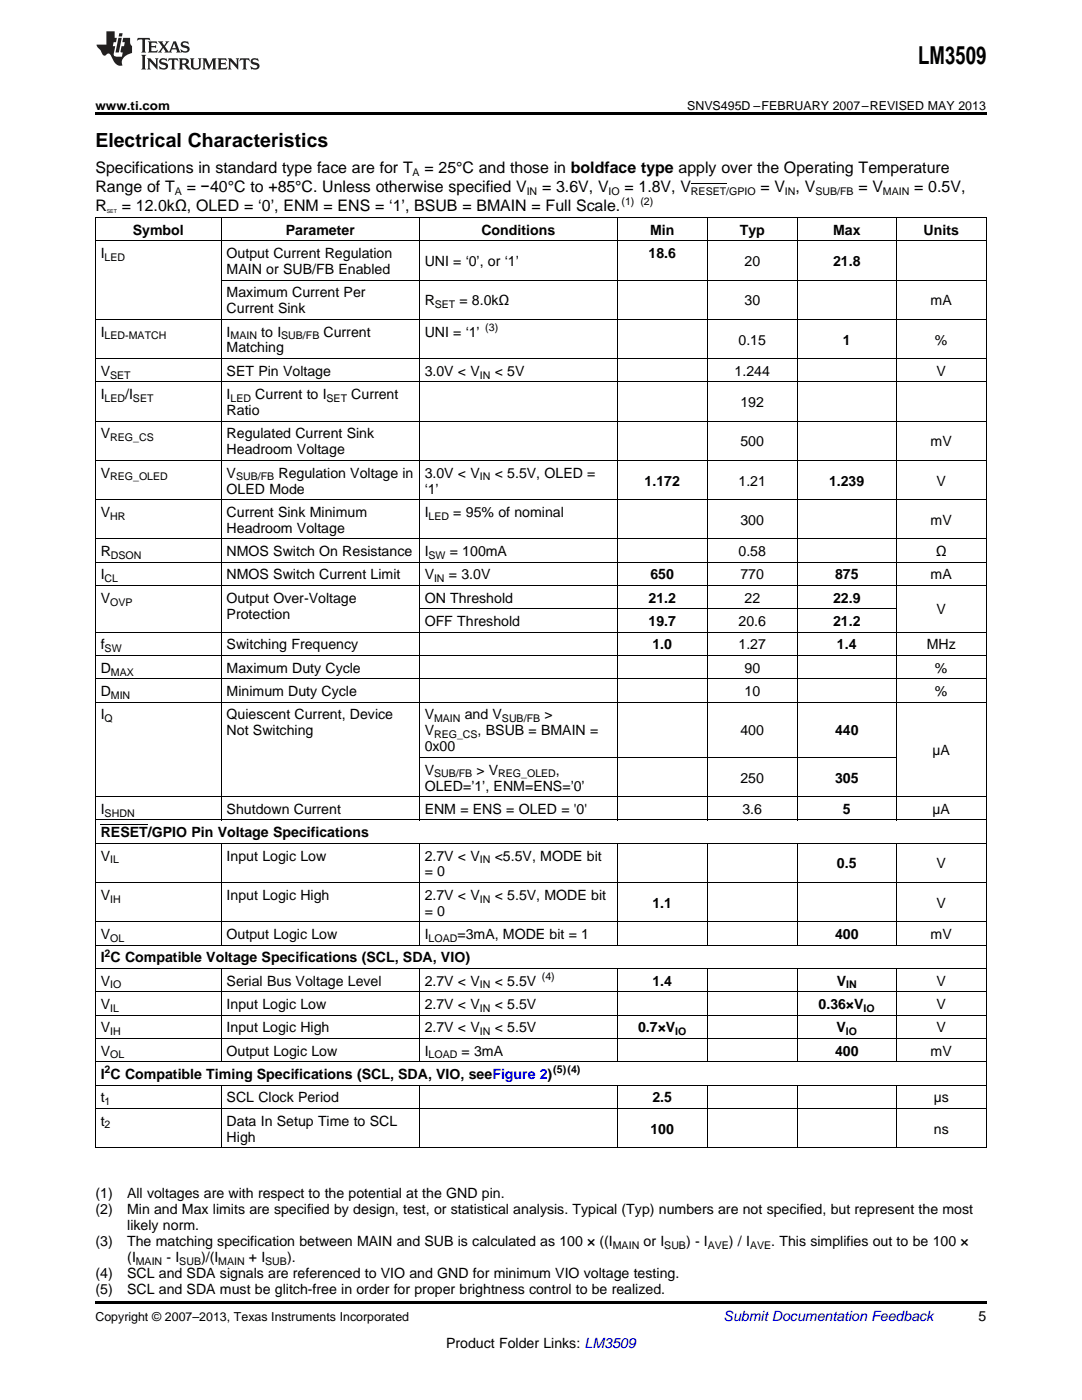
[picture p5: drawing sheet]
<svg xmlns="http://www.w3.org/2000/svg" width="216mm" height="279mm" viewBox="0 0 216 279" stroke-linecap="round" stroke-linejoin="round" font-family="sans-serif">
<defs><g id="words">
<text font-size="4.9" x="183.2" y="12.8">LM3509</text>
<text font-size="3.9" x="19" y="29.3">Electrical Characteristics</text>
<g font-size="3.2">
<text x="19" y="34.4">Specifications in standard type face are for T</text>
<text x="84.7" y="34.4">= 25°C and those in boldface type apply over the Operating Temperature</text>
<text x="19" y="38.3">Range of T</text>
<text x="37.3" y="38.3">= −40°C to +85°C. Unless otherwise specified V</text>
<text x="108.2" y="38.3">= 3.6V, V</text>
<text x="124.6" y="38.3">= 1.8V, V</text>
<text x="151.7" y="38.3">= V , V</text>
<text x="171.3" y="38.3">= V</text>
<text x="182.4" y="38.3">= 0.5V,</text>
<text x="19" y="42.2">R</text>
<text x="24.3" y="42.2">= 12.0kΩ, OLED = ‘0’, ENM = ENS = ‘1’, BSUB = BMAIN = Full Scale.</text>
</g>
<g font-size="2.8">
<text x="26.5" y="46.8">Symbol</text>
<text x="57" y="46.8">Parameter</text>
<text x="96.1" y="46.8">Conditions</text>
<text x="129.7" y="46.8">Min</text>
<text x="147.6" y="46.8">Typ</text>
<text x="166.2" y="46.8">Max</text>
<text x="184.3" y="46.8">Units</text>
<text x="20.1" y="51.5">I</text>
<text x="45.2" y="51.5">Output Current Regulation</text>
<text x="84.7" y="53.1">UNI = ‘0’, or ‘1’</text>
<text x="129.4" y="51.5">18.6</text>
<text x="148.6" y="53.1">20</text>
<text x="166.2" y="53.1">21.8</text>
<text x="45.2" y="54.7">MAIN or SUB/FB Enabled</text>
<text x="45.2" y="59.3">Maximum Current Per</text>
<text x="45.2" y="62.5">Current Sink</text>
<text x="84.7" y="60.9">R</text>
<text x="91.7" y="60.9">= 8.0kΩ</text>
<text x="148.6" y="60.9">30</text>
<text x="185.7" y="60.9">mA</text>
<text x="20.1" y="67.2">I</text>
<text x="45.2" y="67.2">I</text>
<text x="45.2" y="70.3">Matching</text>
<text x="52.1" y="67.2">to I</text>
<text x="64.6" y="67.2">Current</text>
<text x="84.7" y="67.2">UNI = ‘1’</text>
<text x="147.4" y="68.8">0.15</text>
<text x="168.2" y="68.8">1</text>
<text x="186.5" y="68.8">%</text>
<text x="20.1" y="75">V</text>
<text x="45.2" y="75">SET Pin Voltage</text>
<text x="84.7" y="75">3.0V &lt; V</text>
<text x="98.7" y="75">&lt; 5V</text>
<text x="146.6" y="75">1.244</text>
<text x="186.9" y="75">V</text>
<text x="20.1" y="79.7">I</text>
<text x="25" y="79.7">/I</text>
<text x="45.2" y="79.7">I</text>
<text x="45.2" y="82.8">Ratio</text>
<text x="50.9" y="79.7">Current to I</text>
<text x="70.1" y="79.7">Current</text>
<text x="147.7" y="81.2">192</text>
<text x="20.1" y="87.5">V</text>
<text x="45.2" y="87.5">Regulated Current Sink</text>
<text x="147.7" y="89.1">500</text>
<text x="185.7" y="89.1">mV</text>
<text x="20.1" y="95.3">V</text>
<text x="45.2" y="90.7">Headroom Voltage</text>
<text x="45.2" y="95.3">V</text>
<text x="55.6" y="95.3">Regulation Voltage in</text>
<text x="84.7" y="95.3">3.0V &lt; V</text>
<text x="98.7" y="95.3">&lt; 5.5V, OLED =</text>
<text x="45.2" y="98.5">OLED Mode</text>
<text x="84.7" y="98.5">‘1’</text>
<text x="128.6" y="96.9">1.172</text>
<text x="147.4" y="96.9">1.21</text>
<text x="165.4" y="96.9">1.239</text>
<text x="186.9" y="96.9">V</text>
<text x="20.1" y="103.2">V</text>
<text x="45.2" y="103.2">Current Sink Minimum</text>
<text x="45.2" y="106.3">Headroom Voltage</text>
<text x="84.7" y="103.2">I</text>
<text x="90.5" y="103.2">= 95% of nominal</text>
<text x="147.7" y="104.7">300</text>
<text x="185.7" y="104.7">mV</text>
<text x="20.1" y="111">R</text>
<text x="45.2" y="111">NMOS Switch On Resistance</text>
<text x="84.7" y="111">I</text>
<text x="89.7" y="111">= 100mA</text>
<text x="147.4" y="111">0.58</text>
<text x="186.7" y="111">Ω</text>
<text x="20.1" y="115.6">I</text>
<text x="45.2" y="115.6">NMOS Switch Current Limit</text>
<text x="84.7" y="115.6">V</text>
<text x="89.6" y="115.6">= 3.0V</text>
<text x="129.8" y="115.6">650</text>
<text x="147.7" y="115.6">770</text>
<text x="166.6" y="115.6">875</text>
<text x="185.7" y="115.6">mA</text>
<text x="20.1" y="120.3">V</text>
<text x="45.2" y="120.3">Output Over-Voltage</text>
<text x="45.2" y="123.5">Protection</text>
<text x="84.7" y="120.3">ON Threshold</text>
<text x="84.7" y="125">OFF Threshold</text>
<text x="129.4" y="120.3">21.2</text>
<text x="129.4" y="125">19.7</text>
<text x="147.4" y="125">20.6</text>
<text x="148.6" y="120.3">22</text>
<text x="166.2" y="120.3">22.9</text>
<text x="166.2" y="125">21.2</text>
<text x="186.9" y="122.6">V</text>
<text x="20.1" y="129.6">f</text>
<text x="45.2" y="129.6">Switching Frequency</text>
<text x="130.2" y="129.6">1.0</text>
<text x="147.4" y="129.6">1.27</text>
<text x="167" y="129.6">1.4</text>
<text x="184.9" y="129.6">MHz</text>
<text x="20.1" y="134.3">D</text>
<text x="45.2" y="134.3">Maximum Duty Cycle</text>
<text x="148.6" y="134.3">90</text>
<text x="186.5" y="134.3">%</text>
<text x="20.1" y="138.9">D</text>
<text x="20.1" y="143.6">I</text>
<text x="45.2" y="138.9">Minimum Duty Cycle</text>
<text x="45.2" y="143.6">Quiescent Current, Device</text>
<text x="84.7" y="143.6">V</text>
<text x="92.7" y="143.6">and V</text>
<text x="108.6" y="143.6">&gt;</text>
<text x="148.6" y="138.9">10</text>
<text x="186.5" y="138.9">%</text>
<text x="45.2" y="146.8">Not Switching</text>
<text x="84.7" y="146.8">V</text>
<text x="84.7" y="149.9">0x00</text>
<text x="95.3" y="146.8">, BSUB = BMAIN =</text>
<text x="147.7" y="146.8">400</text>
<text x="166.6" y="146.8">440</text>
<text x="84.7" y="154.6">V</text>
<text x="95.1" y="154.6">&gt; V</text>
<text x="110.9" y="154.6">,</text>
<text x="186.1" y="150.7">µA</text>
<text x="84.7" y="157.8">OLED=’1’, ENM=ENS=’0’</text>
<text x="147.7" y="156.2">250</text>
<text x="166.6" y="156.2">305</text>
<text x="20.1" y="162.4">I</text>
<text x="20.1" y="167.1">RESET/GPIO Pin Voltage Specifications</text>
<text x="45.2" y="162.4">Shutdown Current</text>
<text x="84.7" y="162.4">ENM = ENS = OLED = '0'</text>
<text x="148.1" y="162.4">3.6</text>
<text x="168.2" y="162.4">5</text>
<text x="186.1" y="162.4">µA</text>
<text x="20.1" y="171.7">V</text>
<text x="45.2" y="171.7">Input Logic Low</text>
<text x="84.7" y="171.7">2.7V &lt; V</text>
<text x="98.7" y="171.7">&lt;5.5V, MODE bit</text>
<text x="167" y="173.3">0.5</text>
<text x="186.9" y="173.3">V</text>
<text x="20.1" y="179.6">V</text>
<text x="45.2" y="179.6">Input Logic High</text>
<text x="84.7" y="174.9">= 0</text>
<text x="84.7" y="179.6">2.7V &lt; V</text>
<text x="98.7" y="179.6">&lt; 5.5V, MODE bit</text>
<text x="84.7" y="182.7">= 0</text>
<text x="130.2" y="181.2">1.1</text>
<text x="186.9" y="181.2">V</text>
<text x="20.1" y="187.4">V</text>
<text x="45.2" y="187.4">Output Logic Low</text>
<text x="84.7" y="187.4">I</text>
<text x="91.3" y="187.4">=3mA, MODE bit = 1</text>
<text x="166.6" y="187.4">400</text>
<text x="185.7" y="187.4">mV</text>
<text x="20.1" y="192.1">I C Compatible Voltage Specifications (SCL, SDA, VIO)</text>
<text x="20.1" y="196.7">V</text>
<text x="45.2" y="196.7">Serial Bus Voltage Level</text>
<text x="84.7" y="196.7">2.7V &lt; V</text>
<text x="98.7" y="196.7">&lt; 5.5V</text>
<text x="130.2" y="196.7">1.4</text>
<text x="167" y="196.7">V</text>
<text x="186.9" y="196.7">V</text>
<text x="20.1" y="201.4">V</text>
<text x="45.2" y="201.4">Input Logic Low</text>
<text x="84.7" y="201.4">2.7V &lt; V</text>
<text x="98.7" y="201.4">&lt; 5.5V</text>
<text x="163.3" y="201.4">0.36×V</text>
<text x="186.9" y="201.4">V</text>
<text x="20.1" y="206">V</text>
<text x="45.2" y="206">Input Logic High</text>
<text x="84.7" y="206">2.7V &lt; V</text>
<text x="98.7" y="206">&lt; 5.5V</text>
<text x="127.3" y="206">0.7×V</text>
<text x="166.9" y="206">V</text>
<text x="186.9" y="206">V</text>
<text x="20.1" y="210.7">V</text>
<text x="20.1" y="215.3">I C Compatible Timing Specifications (SCL, SDA, VIO, seeFigure 2)</text>
<text x="45.2" y="210.7">Output Logic Low</text>
<text x="84.7" y="210.7">I</text>
<text x="92.1" y="210.7">= 3mA</text>
<text x="166.6" y="210.7">400</text>
<text x="185.7" y="210.7">mV</text>
<text x="20.1" y="220">t</text>
<text x="45.2" y="220">SCL Clock Period</text>
<text x="130.2" y="220">2.5</text>
<text x="186.3" y="220">µs</text>
<text x="20.1" y="224.6">t</text>
<text x="45.2" y="224.6">Data In Setup Time to SCL</text>
<text x="45.2" y="227.8">High</text>
<text x="129.8" y="226.2">100</text>
<text x="186.3" y="226.2">ns</text>
<text x="19" y="239.2">(1)</text>
<text x="25.4" y="239.2">All voltages are with respect to the potential at the GND pin.</text>
<text x="19" y="242.4">(2)</text>
<text x="25.4" y="242.4">Min and Max limits are specified by design, test, or statistical analysis. Typical (Typ) numbers are not specified, but represent the most</text>
<text x="25.4" y="245.5">likely norm.</text>
<text x="19" y="248.7">(3)</text>
<text x="25.4" y="248.7">The matching specification between MAIN and SUB is calculated as 100 × ((I</text>
<text x="25.4" y="251.9">(I</text>
<text x="33.2" y="251.9">- I</text>
<text x="40.1" y="251.9">)/(I</text>
<text x="49.7" y="251.9">+ I</text>
<text x="57.3" y="251.9">).</text>
<text x="128.4" y="248.7">or I</text>
<text x="136.9" y="248.7">) - I</text>
<text x="145.5" y="248.7">) / I</text>
<text x="153.9" y="248.7">. This simplifies out to be 100 ×</text>
<text x="19" y="255.1">(4)</text>
<text x="25.4" y="255.1">SCL and SDA signals are referenced to VIO and GND for minimum VIO voltage testing.</text>
<text x="19" y="258.2">(5)</text>
<text x="25.4" y="258.2">SCL and SDA must be glitch-free in order for proper brightness control to be realized.</text>
<text x="195.3" y="263.6">5</text>
<text x="89" y="269">Product Folder Links: LM3509</text>
</g>
<text font-size="2.8" fill="#0000c8" x="144.4" y="263.6">Submit Documentation Feedback</text>
<g font-size="2.5">
<text x="19" y="21.9">www.ti.com</text>
<text x="137.1" y="21.9">SNVS495D –FEBRUARY 2007–REVISED MAY 2013</text>
<text x="19" y="263.6">Copyright © 2007–2013, Texas Instruments Incorporated</text>
</g>
<g font-size="2.1">
<text x="82.3" y="35.1">A</text>
<text x="34.9" y="38.9">A</text>
<text x="105.1" y="38.9">IN</text>
<text x="121.4" y="38.9">IO</text>
<text x="124" y="40.9">(1) (2)</text>
<text x="137.9" y="38.9">RESET/GPIO</text>
<text x="156.6" y="38.9">IN</text>
<text x="162.7" y="38.9">SUB/FB</text>
<text x="176.2" y="38.9">MAIN</text>
<text x="20.9" y="52.1">LED</text>
<text x="86.7" y="61.5">SET</text>
<text x="20.9" y="67.7">LED-MATCH</text>
<text x="46" y="67.7">MAIN</text>
<text x="56.1" y="67.7">SUB/FB</text>
<text x="96.8" y="66">(3)</text>
<text x="22" y="75.6">SET</text>
<text x="95.7" y="75.6">IN</text>
<text x="20.9" y="80.2">LED</text>
<text x="26.5" y="80.2">SET</text>
<text x="46" y="80.2">LED</text>
<text x="65.2" y="80.2">SET</text>
<text x="22" y="88.1">REG_CS</text>
<text x="22" y="95.9">REG_OLED</text>
<text x="47.1" y="95.9">SUB/FB</text>
<text x="95.7" y="95.9">IN</text>
<text x="22" y="103.7">HR</text>
<text x="85.5" y="103.7">LED</text>
<text x="22.1" y="111.5">DSON</text>
<text x="85.5" y="111.5">SW</text>
<text x="20.9" y="116.2">CL</text>
<text x="86.6" y="116.2">IN</text>
<text x="22" y="120.9">OVP</text>
<text x="20.9" y="130.2">SW</text>
<text x="22.1" y="134.8">MAX</text>
<text x="22.1" y="139.5">MIN</text>
<text x="20.9" y="144.1">Q</text>
<text x="86.6" y="144.1">MAIN</text>
<text x="86.6" y="147.3">REG_CS</text>
<text x="100.2" y="144.1">SUB/FB</text>
<text x="86.6" y="155.2">SUB/FB</text>
<text x="99.4" y="155.2">REG_OLED</text>
<text x="20.9" y="163">SHDN</text>
<text x="22" y="172.3">IL</text>
<text x="95.7" y="172.3">IN</text>
<text x="22" y="180.1">IH</text>
<text x="95.7" y="180.1">IN</text>
<text x="20.9" y="190.9">2</text>
<text x="22" y="188">OL</text>
<text x="85.5" y="188">LOAD</text>
<text x="22" y="197.3">IO</text>
<text x="95.7" y="197.3">IN</text>
<text x="108.1" y="195.6">(4)</text>
<text x="168.8" y="197.3">IN</text>
<text x="22" y="201.9">IL</text>
<text x="95.7" y="201.9">IN</text>
<text x="172.3" y="201.9">IO</text>
<text x="22" y="206.6">IH</text>
<text x="95.7" y="206.6">IN</text>
<text x="134.7" y="206.6">IO</text>
<text x="168.8" y="206.6">IO</text>
<text x="20.9" y="214.2">2</text>
<text x="22" y="211.2">OL</text>
<text x="85.5" y="211.2">LOAD</text>
<text x="110.4" y="214.2">(5)(4)</text>
<text x="20.9" y="220.6">1</text>
<text x="20.9" y="225.2">2</text>
<text x="122.3" y="249.3">MAIN</text>
<text x="132.5" y="249.3">SUB</text>
<text x="141.2" y="249.3">AVE</text>
<text x="149.7" y="249.3">AVE</text>
<text x="27.1" y="252.4">MAIN</text>
<text x="35.8" y="252.4">SUB</text>
<text x="43.5" y="252.4">MAIN</text>
<text x="52.9" y="252.4">SUB</text>
</g>
<text font-size="1.1" x="21.3" y="42.5">SET</text>
</g></defs>
<path d="M19 22.5h177.8v.5h-177.8zM19 259.7h177.8v.5h-177.8z" fill="#000"/>
<g fill="none" stroke="#000" stroke-width=".2">
<path d="M19 48.1h177.8M19 43.4h177.8M19.1 43.5v185.6M44.1 43.5v120.2M44.2 55.9h152.6M83.6 43.5v120.2M123.1 43.5v120.2M141.1 43.5v120.2M159 43.5v120.2M178.8 43.5v120.2M196.8 43.5v185.6M19 76.2h177.8"/>
<path d="M19 71.6h177.8M19 63.7h177.8M19 99.7h177.8M19 91.9h177.8M19 84h177.8M19 116.9h177.8M19 112.2h177.8M19 107.5h177.8M19 135.5h177.8M19 130.8h177.8M19 126.2h177.8M83.7 121.5h95.2"/>
<path d="M19 159h177.8M19 140.1h177.8M83.7 151.1h95.2M19 176.1h177.8M19 168.3h177.8M19 163.6h177.8M44.1 168.3v20.4M83.6 168.3v20.4M123.1 168.3v20.4M141.1 168.3v20.4M159 168.3v20.4M178.8 168.3v20.4"/>
<path d="M19 197.9h177.8M19 193.3h177.8M19 188.6h177.8M19 184h177.8M44.1 193.3v18.6M83.6 193.3v18.6M123.1 193.3v18.6M141.1 193.3v18.6M159 193.3v18.6M178.8 193.3v18.6M19 216.6h177.8M19 211.9h177.8"/>
<path d="M19 207.2h177.8M19 202.6h177.8M44.1 216.6v12.5M83.6 216.6v12.5M123.1 216.6v12.5M141.1 216.6v12.5M159 216.6v12.5M178.8 216.6v12.5M19 229h177.8M19 221.2h177.8"/>
</g>
<g fill="#231f20">
<path d="M27.5 7.6l-.1 .5 .4-.2h.6v.1v2.1l-.2 .4h1l-.3-.4v-2.1l.1-.1h.5l.5 .2-.2-.5zM29.5 8.3l.2 .3v1.5l-.2 .4h1.8l.2-.6a1.04 1.04 0 0 1-1.3 .2v-.7h.6l.3 .2v-.6l-.3 .2h-.6v-.6l.8-.1 .4 .3-.2-.5zM31.5 8.3l.9 1.1-.9 1.1h.8l-.2-.2 .5-.7 .4 .7-.2 .2h1.5l-.1-.2 .1-.4h.9l.1 .4-.2 .2h1l-.3-.3-.7-1.9h-.5l-.9 2-.8-1 .9-1h-.8l.1 .3-.3 .5-.4-.6 .2-.2zM34.7 8.6l.4 1h-.7zM36.3 8.4a.63 .63 0 0 0-.2 .7 .63 .63 0 0 0 .6 .4l.6 .2 .1 .2a.75 .75 0 0 1-.7 .4 .75 .75 0 0 1-.6-.5l.1 .7 .1-.1a1.11 1.11 0 0 0 1.5-.6 1.13 1.13 0 0 0-1.2-.8l-.1-.4a1.04 1.04 0 0 1 1.2 .2l-.2-.5-.1 .1-.5-.2zM28.2 10.9l.2 .4v2.2l-.2 .4h1l-.3-.4v-2.2l.3-.4zM29.3 11.6l.3 .4v1.5l-.3 .4h.8l-.2-.4v-1.3l1.5 1.7v-1.9l.2-.4h-.7l.2 .4v.9l-1.1-1.3zM32 11.8a.62 .62 0 0 0-.2 .7 .62 .62 0 0 0 .6 .4l.6 .1 .1 .3a.76 .76 0 0 1-.7 .3 .76 .76 0 0 1-.6-.4l.1 .7 .1-.1a1.11 1.11 0 0 0 1.5-.6 1.13 1.13 0 0 0-1.2-.8l-.1-.4a1.04 1.04 0 0 1 1.2 .2l-.2-.6-.1 .1-.5-.1zM33.7 11.6l-.2 .6a.61 .61 0 0 1 .8-.3v1.6l-.2 .4h.9l-.2-.4v-1.6a.63 .63 0 0 1 .8 .3l-.2-.6zM35.6 11.6l.3 .4v1.5l-.3 .4h1l-.2-.2v-.8l.5 .2a.76 .76 0 0 0 1.2 .7l-1-1a.58 .58 0 0 0 .6-.5 .58 .58 0 0 0-.5-.6zM36.4 11.9h.1a.45 .45 0 0 1 .5 .1 .45 .45 0 0 1 .1 .5l-.7 .2zM37.9 11.6l.2 .2a2.17 2.17 0 0 0 .3 1.9 .99 .99 0 0 0 1.6-.6v-1.1l.2-.4h-.7l.2 .2a1.92 1.92 0 0 1-.2 1.8 .6 .6 0 0 1-.9-.5v-1.1l.2-.4zM40.4 11.6l.2 .4v1.5l-.2 .4h.7l-.2-.4v-1.4l.8 1.8 .8-1.8v1.4l-.2 .4h.9l-.2-.4v-1.5l.2-.4h-.8l-.6 1.5-.6-1.5zM43.4 11.6l.2 .4v1.5l-.2 .4h1.8l.2-.6a1.04 1.04 0 0 1-1.3 .1v-.6h.5l.4 .2v-.6l-.4 .2h-.5v-.7h.8l.3 .3-.1-.6zM45.5 11.6l.2 .4v1.5l-.2 .4h.7l-.2-.4v-1.3l1.5 1.7v-1.9l.2-.4h-.7l.2 .4v.9l-1.1-1.3zM47.9 11.6l-.1 .6a.61 .61 0 0 1 .8-.3v1.6l-.3 .4h1l-.3-.4 .1-1.6a.63 .63 0 0 1 .7 .3l-.1-.6zM50.2 11.8a.62 .62 0 0 0-.2 .7 .62 .62 0 0 0 .6 .4l.6 .1 .2 .3a.76 .76 0 0 1-.8 .3 .76 .76 0 0 1-.6-.4l.1 .7 .2-.1a1.11 1.11 0 0 0 1.5-.6 1.13 1.13 0 0 0-1.3-.8l-.1-.4a1.04 1.04 0 0 1 1.2 .2l-.1-.6-.2 .1-.5-.1z"/>
<path d="M21.2 6.3v2.6h-1.9l.1 .4 .7 .9a.91 .91 0 0 0 1 .8 .56 .56 0 0 1 .5-.3 .56 .56 0 0 1 .5 .3l.4 .8a1.53 1.53 0 0 0 1.9 1.2 1.54 1.54 0 0 1 1-2.1l.9-.3v-1.4a1.52 1.52 0 0 1-.3-1.6h-1.4l-.2 .8h.5l-.2 .8h-.4l-.2 1v.2l.4 .1-.2 .8a1.93 1.93 0 0 1-1.6-.3l.3-1.8h-.5l.2-.8h.4l.2-.8h-.4v-1.3zM23.6 7.6l-.6 2.9h.7l.6-2.9zM23.8 6.6l-.1 .7h.6l.2-.7z"/>
</g>
<path d="M137.9 36.6h7M20.1 164.6h9.4" fill="none" stroke="#000" stroke-width=".2"/>
<use href="#words"/>
</svg>
